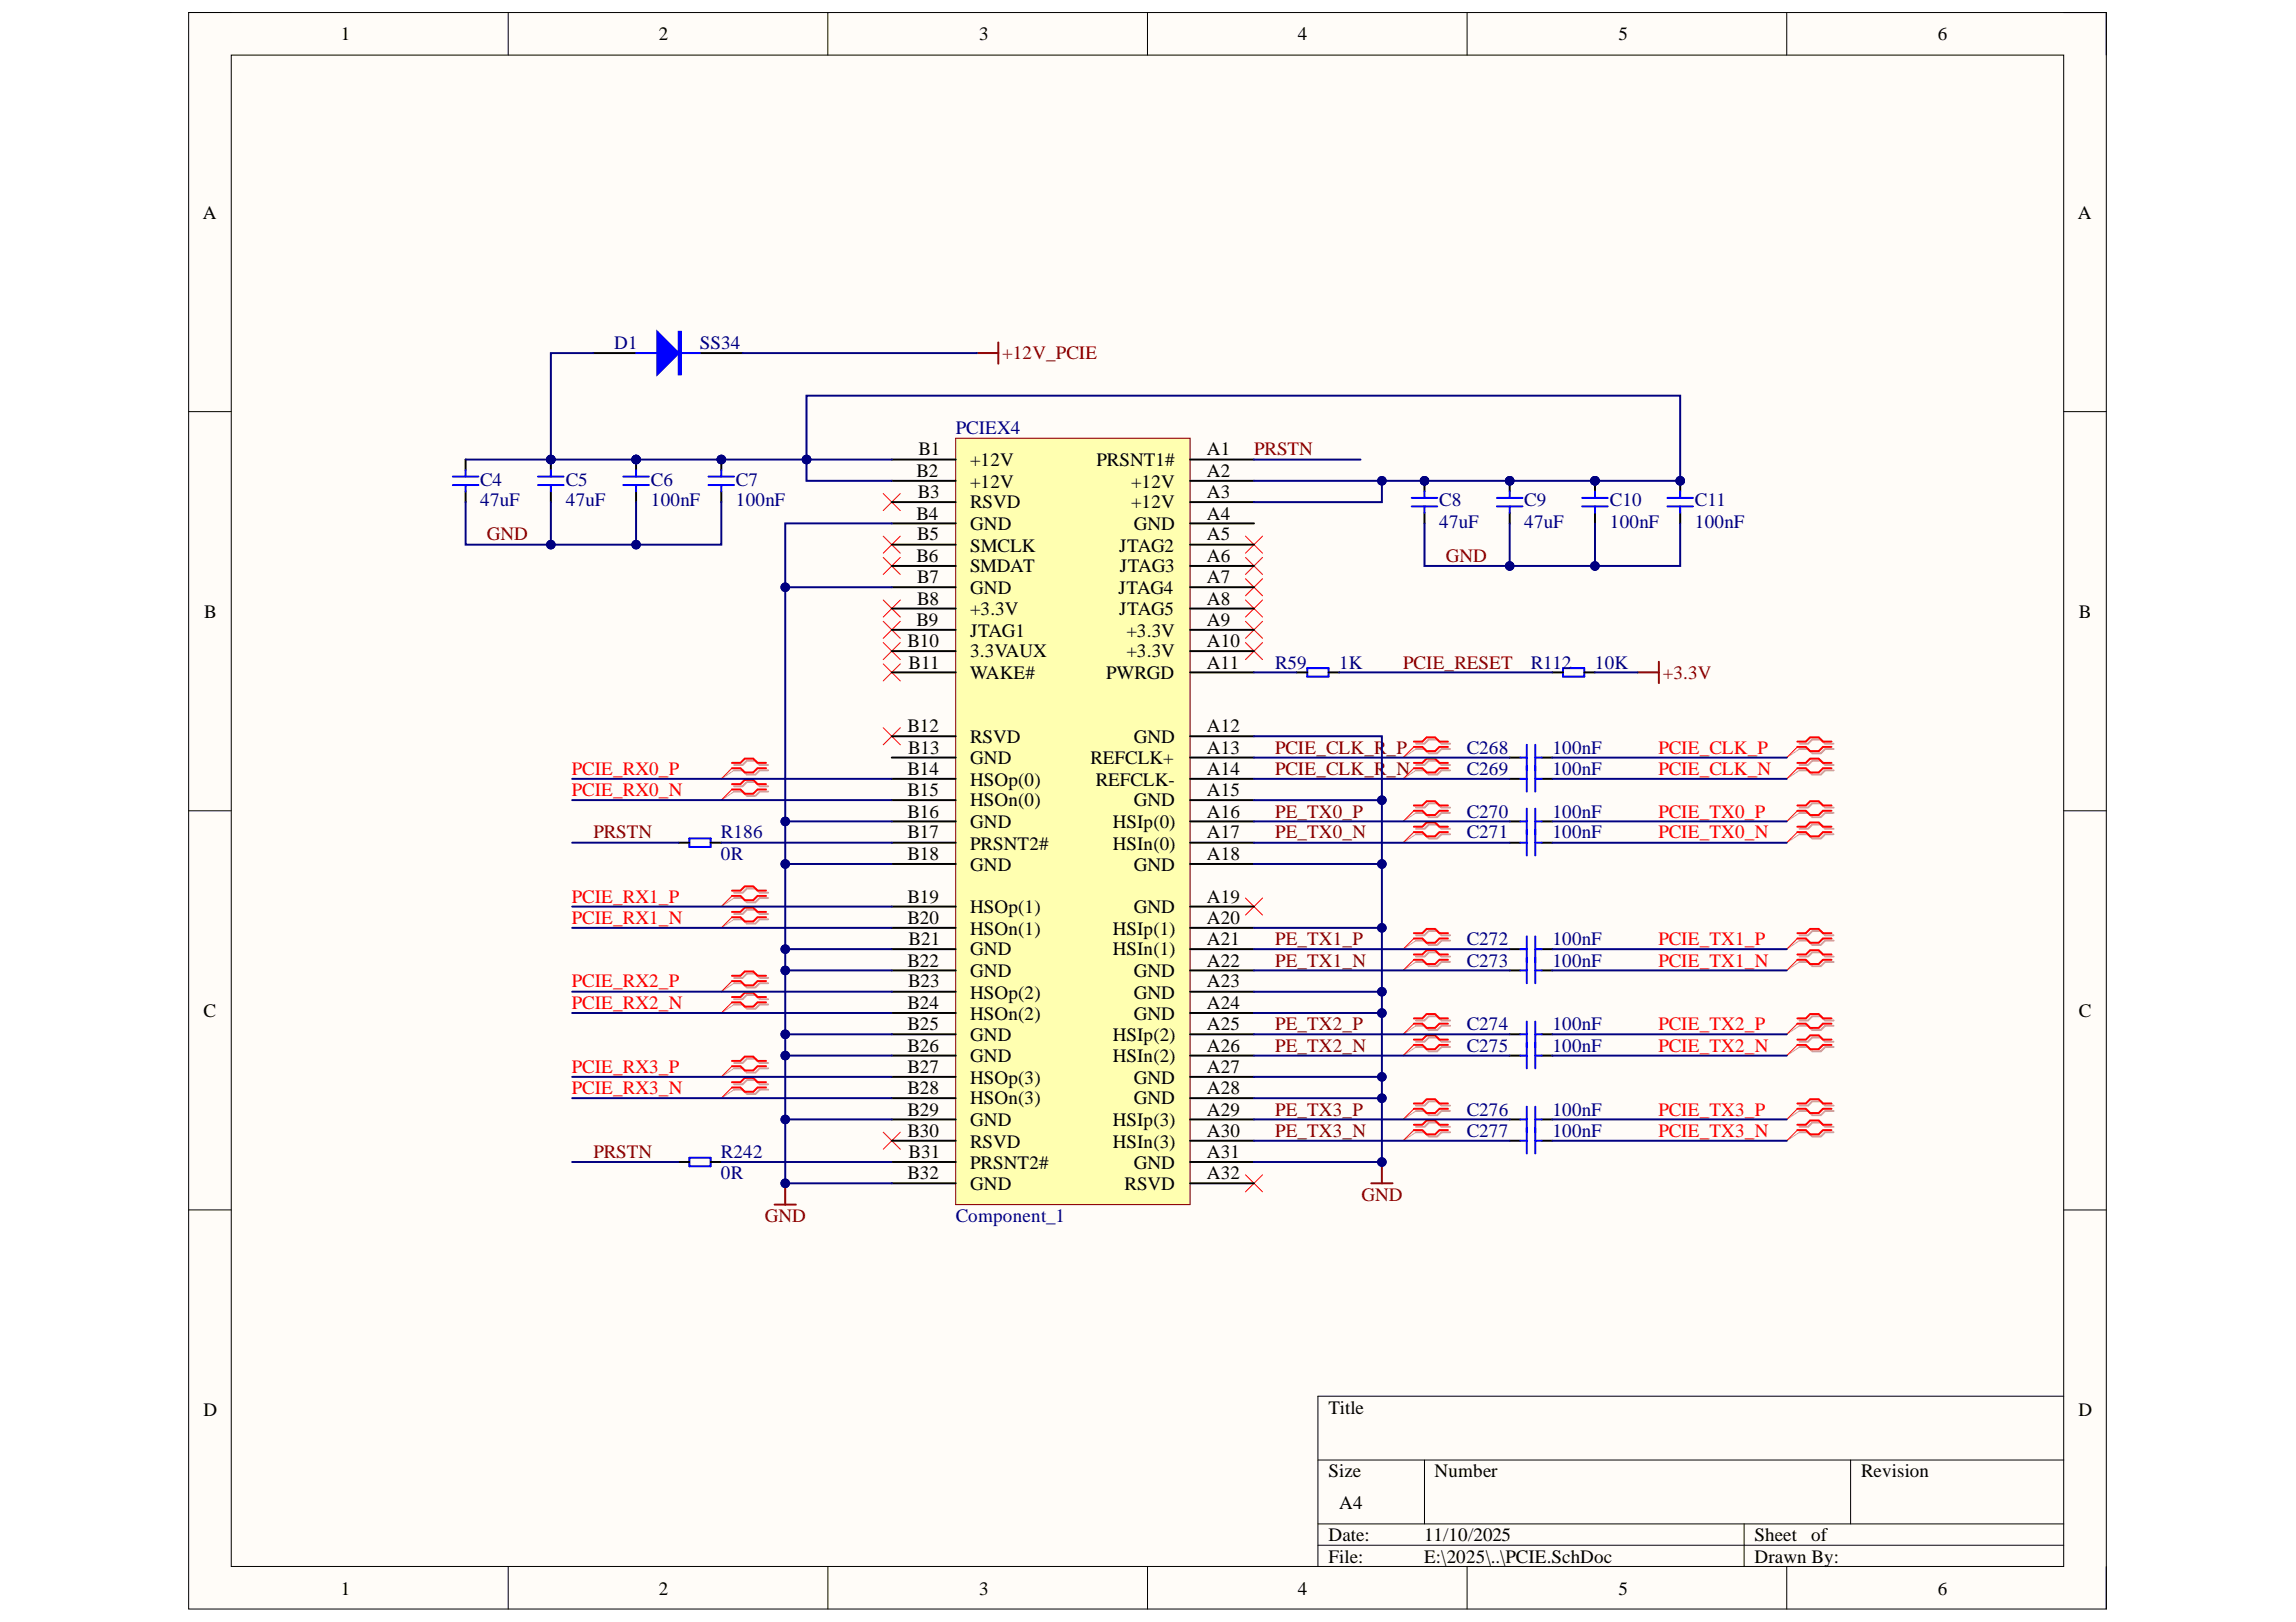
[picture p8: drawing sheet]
<svg xmlns="http://www.w3.org/2000/svg" width="297mm" height="210mm" viewBox="0 0 297 210" stroke-linecap="round" stroke-linejoin="round" font-family="sans-serif">
<defs><g id="words">
<g font-size="2.5">
<text x="44.1" y="5.2">1</text>
<text x="85.2" y="5.2">2</text>
<text x="126.7" y="5.2">3</text>
<text x="167.9" y="5.2">4</text>
<text x="209.4" y="5.2">5</text>
<text x="250.7" y="5.2">6</text>
<text x="26.2" y="28.3">A</text>
<text x="268.8" y="28.3">A</text>
<text x="118.8" y="58.9">B1</text>
<text x="156.1" y="58.9">A1</text>
<text x="118.6" y="61.7">B2</text>
<text x="118.7" y="64.4">B3</text>
<text x="125.5" y="60.3">+12V</text>
<text x="125.5" y="63.1">+12V</text>
<text x="125.5" y="65.8">RSVD</text>
<text x="141.8" y="60.3">PRSNT1#</text>
<text x="146.3" y="63.1">+12V</text>
<text x="146.3" y="65.8">+12V</text>
<text x="156.1" y="61.7">A2</text>
<text x="156.1" y="64.4">A3</text>
<text x="118.6" y="67.2">B4</text>
<text x="118.7" y="69.9">B5</text>
<text x="125.5" y="68.6">GND</text>
<text x="125.5" y="71.4">SMCLK</text>
<text x="144.8" y="71.4">JTAG2</text>
<text x="146.7" y="68.6">GND</text>
<text x="156.1" y="67.2">A4</text>
<text x="156.1" y="69.9">A5</text>
<text x="118.6" y="72.7">B6</text>
<text x="118.7" y="75.4">B7</text>
<text x="125.5" y="74.1">SMDAT</text>
<text x="125.5" y="76.9">GND</text>
<text x="144.7" y="76.9">JTAG4</text>
<text x="144.9" y="74.1">JTAG3</text>
<text x="156.1" y="72.7">A6</text>
<text x="156.1" y="75.4">A7</text>
<text x="26.4" y="79.9">B</text>
<text x="117.4" y="83.7">B10</text>
<text x="118.6" y="81">B9</text>
<text x="118.7" y="78.2">B8</text>
<text x="125.5" y="79.6">+3.3V</text>
<text x="125.5" y="82.4">JTAG1</text>
<text x="144.8" y="79.6">JTAG5</text>
<text x="145.7" y="82.4">+3.3V</text>
<text x="156.1" y="78.2">A8</text>
<text x="156.1" y="81">A9</text>
<text x="156.1" y="83.7">A10</text>
<text x="269" y="79.9">B</text>
<text x="117.6" y="86.5">B11</text>
<text x="125.5" y="85.1">3.3VAUX</text>
<text x="125.5" y="87.9">WAKE#</text>
<text x="143.1" y="87.9">PWRGD</text>
<text x="145.7" y="85.1">+3.3V</text>
<text x="156.1" y="86.5">A11</text>
<text x="117.4" y="94.7">B12</text>
<text x="156.1" y="94.7">A12</text>
<text x="117.4" y="100.3">B14</text>
<text x="117.5" y="97.5">B13</text>
<text x="125.5" y="96.2">RSVD</text>
<text x="125.5" y="98.9">GND</text>
<text x="125.5" y="101.7">HSOp(0)</text>
<text x="141.1" y="98.9">REFCLK+</text>
<text x="141.8" y="101.7">REFCLK-</text>
<text x="146.7" y="96.2">GND</text>
<text x="156.1" y="97.5">A13</text>
<text x="156.1" y="100.3">A14</text>
<text x="117.4" y="103">B15</text>
<text x="117.4" y="105.8">B16</text>
<text x="125.5" y="104.4">HSOn(0)</text>
<text x="125.5" y="107.2">GND</text>
<text x="144" y="107.2">HSIp(0)</text>
<text x="146.7" y="104.4">GND</text>
<text x="156.1" y="103">A15</text>
<text x="156.1" y="105.8">A16</text>
<text x="117.4" y="108.5">B17</text>
<text x="117.4" y="111.3">B18</text>
<text x="125.5" y="109.9">PRSNT2#</text>
<text x="125.5" y="112.7">GND</text>
<text x="144" y="109.9">HSIn(0)</text>
<text x="146.7" y="112.7">GND</text>
<text x="156.1" y="108.5">A17</text>
<text x="156.1" y="111.3">A18</text>
<text x="117.4" y="116.8">B19</text>
<text x="117.4" y="119.6">B20</text>
<text x="125.5" y="118.1">HSOp(1)</text>
<text x="146.7" y="118.1">GND</text>
<text x="156.1" y="116.8">A19</text>
<text x="156.1" y="119.6">A20</text>
<text x="117.4" y="125.1">B22</text>
<text x="117.6" y="122.3">B21</text>
<text x="125.5" y="120.9">HSOn(1)</text>
<text x="125.5" y="123.6">GND</text>
<text x="144" y="120.9">HSIp(1)</text>
<text x="144" y="123.6">HSIn(1)</text>
<text x="156.1" y="122.3">A21</text>
<text x="156.1" y="125.1">A22</text>
<text x="26.3" y="131.6">C</text>
<text x="117.4" y="130.6">B24</text>
<text x="117.5" y="127.8">B23</text>
<text x="125.5" y="126.4">GND</text>
<text x="125.5" y="129.2">HSOp(2)</text>
<text x="125.5" y="131.9">HSOn(2)</text>
<text x="146.7" y="126.4">GND</text>
<text x="146.7" y="129.2">GND</text>
<text x="146.7" y="131.9">GND</text>
<text x="156.1" y="127.8">A23</text>
<text x="156.1" y="130.6">A24</text>
<text x="269" y="131.6">C</text>
<text x="117.4" y="133.3">B25</text>
<text x="117.4" y="136.1">B26</text>
<text x="125.5" y="134.7">GND</text>
<text x="125.5" y="137.4">GND</text>
<text x="144" y="134.7">HSIp(2)</text>
<text x="144" y="137.4">HSIn(2)</text>
<text x="156.1" y="133.3">A25</text>
<text x="156.1" y="136.1">A26</text>
<text x="117.4" y="138.9">B27</text>
<text x="117.4" y="141.6">B28</text>
<text x="125.5" y="140.2">HSOp(3)</text>
<text x="125.5" y="142.9">HSOn(3)</text>
<text x="146.7" y="140.2">GND</text>
<text x="146.7" y="142.9">GND</text>
<text x="156.1" y="138.9">A27</text>
<text x="156.1" y="141.6">A28</text>
<text x="117.4" y="144.4">B29</text>
<text x="117.4" y="147.1">B30</text>
<text x="117.6" y="149.9">B31</text>
<text x="125.5" y="145.7">GND</text>
<text x="125.5" y="148.5">RSVD</text>
<text x="144" y="145.7">HSIp(3)</text>
<text x="144" y="148.5">HSIn(3)</text>
<text x="156.1" y="144.4">A29</text>
<text x="156.1" y="147.1">A30</text>
<text x="156.1" y="149.9">A31</text>
<text x="117.4" y="152.6">B32</text>
<text x="125.5" y="151.2">PRSNT2#</text>
<text x="125.5" y="154">GND</text>
<text x="145.5" y="154">RSVD</text>
<text x="146.7" y="151.2">GND</text>
<text x="156.1" y="152.6">A32</text>
<text x="26.3" y="183.3">D</text>
<text x="171.9" y="182.9">Title</text>
<text x="268.9" y="183.3">D</text>
<text x="171.9" y="191.1">Size</text>
<text x="185.6" y="191.1">Number</text>
<text x="240.8" y="191.1">Revision</text>
<text x="173.2" y="195.3">A4</text>
<text x="171.9" y="199.4">Date:</text>
<text x="171.9" y="202.2">File:</text>
<text x="184.2" y="199.4">11/10/2025</text>
<text x="184.2" y="202.2">E:\2025\..\PCIE.SchDoc</text>
<text x="227" y="199.4">Sheet</text>
<text x="227" y="202.2">Drawn By:</text>
<text x="234.3" y="199.4">of</text>
<text x="44.1" y="206.4">1</text>
<text x="85.2" y="206.4">2</text>
<text x="126.7" y="206.4">3</text>
<text x="167.9" y="206.4">4</text>
<text x="209.4" y="206.4">5</text>
<text x="250.7" y="206.4">6</text>
</g>
<g font-size="2.5" fill="#000080">
<text x="79.5" y="45.2">D1</text>
<text x="90.6" y="45.2">SS34</text>
<text x="123.6" y="56.2">PCIEX4</text>
<text x="62.1" y="62.8">C4</text>
<text x="62.1" y="65.5">47uF</text>
<text x="73.2" y="62.8">C5</text>
<text x="73.2" y="65.5">47uF</text>
<text x="84.2" y="62.8">C6</text>
<text x="84.2" y="65.5">100nF</text>
<text x="95.2" y="62.8">C7</text>
<text x="95.2" y="65.5">100nF</text>
<text x="186.2" y="65.5">C8</text>
<text x="197.2" y="65.5">C9</text>
<text x="208.3" y="65.5">C10</text>
<text x="219.3" y="65.5">C11</text>
<text x="186.2" y="68.3">47uF</text>
<text x="197.2" y="68.3">47uF</text>
<text x="208.3" y="68.3">100nF</text>
<text x="219.3" y="68.3">100nF</text>
<text x="165" y="86.5">R59</text>
<text x="173.2" y="86.5">1K</text>
<text x="198" y="86.5">R112</text>
<text x="206.3" y="86.5">10K</text>
<text x="189.7" y="97.5">C268</text>
<text x="189.7" y="100.3">C269</text>
<text x="200.8" y="97.5">100nF</text>
<text x="200.8" y="100.3">100nF</text>
<text x="189.7" y="105.8">C270</text>
<text x="200.8" y="105.8">100nF</text>
<text x="93.3" y="108.5">R186</text>
<text x="93.3" y="111.3">0R</text>
<text x="189.7" y="108.5">C271</text>
<text x="200.8" y="108.5">100nF</text>
<text x="189.7" y="122.3">C272</text>
<text x="189.7" y="125.1">C273</text>
<text x="200.8" y="122.3">100nF</text>
<text x="200.8" y="125.1">100nF</text>
<text x="189.7" y="133.3">C274</text>
<text x="189.7" y="136.1">C275</text>
<text x="200.8" y="133.3">100nF</text>
<text x="200.8" y="136.1">100nF</text>
<text x="93.3" y="149.9">R242</text>
<text x="189.7" y="144.4">C276</text>
<text x="189.7" y="147.1">C277</text>
<text x="200.8" y="144.4">100nF</text>
<text x="200.8" y="147.1">100nF</text>
<text x="93.3" y="152.6">0R</text>
<text x="123.6" y="158.2">Component_1</text>
</g>
<g font-size="2.5" fill="#800000">
<text x="129.7" y="46.5">+12V_PCIE</text>
<text x="162.2" y="58.9">PRSTN</text>
<text x="63" y="69.9">GND</text>
<text x="187" y="72.7">GND</text>
<text x="181.5" y="86.5">PCIE_RESET</text>
<text x="215.1" y="87.9">+3.3V</text>
<text x="165" y="97.5">PCIE_CLK_R</text>
<text x="165" y="100.3">PCIE_CLK_R</text>
<text x="179.4" y="97.5">_P</text>
<text x="179.4" y="100.3">_N</text>
<text x="165" y="105.8">PE_TX0_P</text>
<text x="76.8" y="108.5">PRSTN</text>
<text x="165" y="108.5">PE_TX0_N</text>
<text x="165" y="122.3">PE_TX1_P</text>
<text x="165" y="125.1">PE_TX1_N</text>
<text x="165" y="133.3">PE_TX2_P</text>
<text x="165" y="136.1">PE_TX2_N</text>
<text x="76.8" y="149.9">PRSTN</text>
<text x="165" y="144.4">PE_TX3_P</text>
<text x="165" y="147.1">PE_TX3_N</text>
<text x="176.1" y="155.4">GND</text>
<text x="98.9" y="158.2">GND</text>
</g>
<g font-size="2.5" fill="#f00">
<text x="74" y="100.3">PCIE_RX0_P</text>
<text x="214.5" y="97.5">PCIE_CLK_P</text>
<text x="214.5" y="100.3">PCIE_CLK_N</text>
<text x="74" y="103">PCIE_RX0_N</text>
<text x="214.5" y="105.8">PCIE_TX0_P</text>
<text x="214.5" y="108.5">PCIE_TX0_N</text>
<text x="74" y="116.8">PCIE_RX1_P</text>
<text x="74" y="119.6">PCIE_RX1_N</text>
<text x="214.5" y="122.3">PCIE_TX1_P</text>
<text x="214.5" y="125.1">PCIE_TX1_N</text>
<text x="74" y="127.8">PCIE_RX2_P</text>
<text x="74" y="130.6">PCIE_RX2_N</text>
<text x="214.5" y="133.3">PCIE_TX2_P</text>
<text x="214.5" y="136.1">PCIE_TX2_N</text>
<text x="74" y="138.9">PCIE_RX3_P</text>
<text x="74" y="141.6">PCIE_RX3_N</text>
<text x="214.5" y="144.4">PCIE_TX3_P</text>
<text x="214.5" y="147.1">PCIE_TX3_N</text>
</g>
</g></defs>
<path d="M24.4 1.6h248.1v206.6h-248.1z" fill-rule="evenodd" fill="#fffcf8"/>
<path d="M24.4 1.6h248.1v206.6h-248.1z" fill="none" stroke="#000" stroke-width=".13"/>
<path d="M29.9 7.1h237.1v195.6h-237.1z" fill-rule="evenodd" fill="#fffcf8"/>
<g fill="none" stroke="#000" stroke-width=".13">
<path d="M24.4 1.6h5.5M29.9 7.1h237.1v195.6h-237.1zM65.7 1.6v5.5M107.1 1.6v5.5M148.5 1.6v5.5M189.8 1.6v5.5M231.2 1.6v5.5M267 1.6h5.5v5.5M24.4 53.3h5.5M267 53.3h5.5M24.4 104.9h5.5M267 104.9h5.5"/>
<path d="M24.4 156.6h5.5M267 156.6h5.5M170.5 188.9h96.5M170.5 197.2h96.5M170.5 200h96.5M184.3 188.9v8.3M225.6 197.2v5.5M239.4 188.9v8.3M267 180.7h-96.5v22M65.7 202.7v5.5M107.1 202.7v5.5M148.5 202.7v5.5"/>
<path d="M189.8 202.7v5.5M231.2 202.7v5.5M272.5 202.7v5.5"/>
</g>
<path d="M76.8 45.7h5.5M90.6 45.7h5.5" fill="none" stroke="#000" stroke-width=".25"/>
<path d="M82.3 45.7h8.3M87.8 42.9h.3v5.5h-.3z" fill="none" stroke="#00f" stroke-width=".25"/>
<path d="M87.9 42.9v5.5" fill="none" stroke="#00f" stroke-width=".28"/>
<path d="M85 42.9l2.8 2.8-2.8 2.7z" fill="#00f"/>
<path d="M85 42.9l2.8 2.8-2.8 2.7zM58.6 61.7h3.3M58.6 62.8h3.3M60.2 60.8v.9M60.2 62.8v.8" fill="none" stroke="#00f" stroke-width=".25"/>
<path d="M60.2 59.5v1.3M60.2 63.6v1.4" fill="none" stroke="#000" stroke-width=".25"/>
<circle cx="71.3" cy="59.5" r=".55" fill="#000080"/>
<circle cx="71.3" cy="59.5" r=".55" fill="none" stroke="#000080" stroke-width=".13"/>
<path d="M71.3 59.5v1.3M71.3 63.6v1.4" fill="none" stroke="#000" stroke-width=".25"/>
<circle cx="71.3" cy="59.5" r=".55" fill="#000080"/>
<circle cx="71.3" cy="59.5" r=".55" fill="none" stroke="#000080" stroke-width=".13"/>
<path d="M69.6 61.7h3.3M69.6 62.8h3.3M71.3 60.8v.9M71.3 62.8v.8" fill="none" stroke="#00f" stroke-width=".25"/>
<circle cx="93.3" cy="59.5" r=".55" fill="#000080"/>
<circle cx="93.3" cy="59.5" r=".55" fill="none" stroke="#000080" stroke-width=".13"/>
<path d="M93.3 59.5v1.3M93.3 63.6v1.4" fill="none" stroke="#000" stroke-width=".25"/>
<circle cx="93.3" cy="59.5" r=".55" fill="#000080"/>
<circle cx="93.3" cy="59.5" r=".55" fill="none" stroke="#000080" stroke-width=".13"/>
<path d="M91.7 61.7h3.3M91.7 62.8h3.3M93.3 60.8v.9M93.3 62.8v.8" fill="none" stroke="#00f" stroke-width=".25"/>
<circle cx="82.3" cy="59.5" r=".55" fill="#000080"/>
<circle cx="82.3" cy="59.5" r=".55" fill="none" stroke="#000080" stroke-width=".13"/>
<path d="M82.3 59.5v1.3M82.3 63.6v1.4" fill="none" stroke="#000" stroke-width=".25"/>
<circle cx="82.3" cy="59.5" r=".55" fill="#000080"/>
<circle cx="82.3" cy="59.5" r=".55" fill="none" stroke="#000080" stroke-width=".13"/>
<path d="M80.6 61.7h3.3M80.6 62.8h3.3M82.3 60.8v.9M82.3 62.8v.8" fill="none" stroke="#00f" stroke-width=".25"/>
<circle cx="217.4" cy="62.2" r=".55" fill="#000080"/>
<circle cx="217.4" cy="62.2" r=".55" fill="none" stroke="#000080" stroke-width=".13"/>
<path d="M217.4 62.2v1.4M217.4 66.4v1.3" fill="none" stroke="#000" stroke-width=".25"/>
<circle cx="217.4" cy="62.2" r=".55" fill="#000080"/>
<circle cx="217.4" cy="62.2" r=".55" fill="none" stroke="#000080" stroke-width=".13"/>
<path d="M215.7 64.4h3.3M215.7 65.5h3.3M217.4 63.6v.8M217.4 65.5v.9" fill="none" stroke="#00f" stroke-width=".25"/>
<circle cx="206.3" cy="62.2" r=".55" fill="#000080"/>
<circle cx="206.3" cy="62.2" r=".55" fill="none" stroke="#000080" stroke-width=".13"/>
<path d="M206.3 62.2v1.4M206.3 66.4v1.3" fill="none" stroke="#000" stroke-width=".25"/>
<circle cx="206.3" cy="62.2" r=".55" fill="#000080"/>
<circle cx="206.3" cy="62.2" r=".55" fill="none" stroke="#000080" stroke-width=".13"/>
<path d="M204.7 64.4h3.3M204.7 65.5h3.3M206.3 63.6v.8M206.3 65.5v.9" fill="none" stroke="#00f" stroke-width=".25"/>
<circle cx="195.3" cy="62.2" r=".55" fill="#000080"/>
<circle cx="195.3" cy="62.2" r=".55" fill="none" stroke="#000080" stroke-width=".13"/>
<path d="M195.3 62.2v1.4M195.3 66.4v1.3" fill="none" stroke="#000" stroke-width=".25"/>
<circle cx="195.3" cy="62.2" r=".55" fill="#000080"/>
<circle cx="195.3" cy="62.2" r=".55" fill="none" stroke="#000080" stroke-width=".13"/>
<path d="M193.7 64.4h3.3M193.7 65.5h3.3M195.3 63.6v.8M195.3 65.5v.9" fill="none" stroke="#00f" stroke-width=".25"/>
<circle cx="184.3" cy="62.2" r=".55" fill="#000080"/>
<circle cx="184.3" cy="62.2" r=".55" fill="none" stroke="#000080" stroke-width=".13"/>
<path d="M184.3 62.2v1.4M184.3 66.4v1.3" fill="none" stroke="#000" stroke-width=".25"/>
<circle cx="184.3" cy="62.2" r=".55" fill="#000080"/>
<circle cx="184.3" cy="62.2" r=".55" fill="none" stroke="#000080" stroke-width=".13"/>
<g fill="none" stroke="#00f" stroke-width=".25">
<path d="M182.6 64.4h3.3M182.6 65.5h3.3M184.3 63.6v.8M184.3 65.5v.9M169.1 86.5h2.8v1.1h-2.8zM196.7 98h.8M197.5 96.4v6M198.6 98h.8M198.6 96.4v6M196.7 100.8h.8M196.7 106.3h.8M196.7 109.1h.8"/>
<path d="M197.5 104.6v6.1M198.6 104.6v6.1M198.6 100.8h.8M198.6 106.3h.8M198.6 109.1h.8M196.7 122.8h.8M196.7 125.6h.8M196.7 133.8h.8M196.7 136.6h.8M197.5 121.2v6M197.5 132.2v6.1M198.6 121.2v6"/>
<path d="M198.6 132.2v6.1M198.6 122.8h.8M198.6 125.6h.8M198.6 133.8h.8M198.6 136.6h.8M196.7 144.9h.8M196.7 147.6h.8M197.5 143.2v6.1M198.6 143.2v6.1M198.6 144.9h.8M198.6 147.6h.8"/>
</g>
<g fill="none" stroke="#d0a19e" stroke-width=".25">
<path d="M95 99h1.1l.5-.6h1.1l.6 .6h1.1M95 99.7h1.1l.5 .5h1.1l.6-.5h1.1M183.2 99h1.1l.5-.5h1.1l.6 .5h1.1M183.2 99.7h1.1l.5 .5h1.1l.6-.5h1.1M183.2 96.2h1.1l.5-.5h1.1l.6 .5h1.1M183.2 96.9h1.1l.5 .6h1.1l.6-.6h1.1M232.8 96.2h1.1l.6-.5h1.1l.5 .5h1.1M232.8 96.9h1.1l.6 .6h1.1l.5-.6h1.1M232.8 99h1.1l.6-.5h1.1l.5 .5h1.1M232.8 99.7h1.1l.6 .5h1.1l.5-.5h1.1M95 101.8h1.1l.5-.6h1.1l.6 .6h1.1M95 102.4h1.1l.5 .6h1.1l.6-.6h1.1"/>
<path d="M95 115.5h1.1l.5-.5h1.1l.6 .5h1.1M95 116.2h1.1l.5 .6h1.1l.6-.6h1.1M95 118.3h1.1l.5-.6h1.1l.6 .6h1.1M95 119h1.1l.5 .5h1.1l.6-.5h1.1M183.2 107.3h1.1l.5-.6h1.1l.6 .6h1.1M183.2 108h1.1l.5 .5h1.1l.6-.5h1.1M183.2 104.5h1.1l.5-.5h1.1l.6 .5h1.1M183.2 105.2h1.1l.5 .5h1.1l.6-.5h1.1M232.8 104.5h1.1l.6-.5h1.1l.5 .5h1.1M232.8 105.2h1.1l.6 .5h1.1l.5-.5h1.1M232.8 107.3h1.1l.6-.6h1.1l.5 .6h1.1M232.8 108h1.1l.6 .5h1.1l.5-.5h1.1"/>
<path d="M95 126.5h1.1l.5-.5h1.1l.6 .5h1.1M95 127.2h1.1l.5 .6h1.1l.6-.6h1.1M95 129.3h1.1l.5-.6h1.1l.6 .6h1.1M95 130h1.1l.5 .5h1.1l.6-.5h1.1M95 137.6h1.1l.5-.6h1.1l.6 .6h1.1M95 138.3h1.1l.5 .5h1.1l.6-.5h1.1M183.2 123.8h1.1l.5-.6h1.1l.6 .6h1.1M183.2 124.5h1.1l.5 .5h1.1l.6-.5h1.1M183.2 121h1.1l.5-.5h1.1l.6 .5h1.1M183.2 121.7h1.1l.5 .6h1.1l.6-.6h1.1M183.2 134.8h1.1l.5-.5h1.1l.6 .5h1.1M183.2 135.5h1.1l.5 .5h1.1l.6-.5h1.1"/>
<path d="M183.2 132.1h1.1l.5-.6h1.1l.6 .6h1.1M183.2 132.8h1.1l.5 .5h1.1l.6-.5h1.1M232.8 121h1.1l.6-.5h1.1l.5 .5h1.1M232.8 121.7h1.1l.6 .6h1.1l.5-.6h1.1M232.8 123.8h1.1l.6-.6h1.1l.5 .6h1.1M232.8 124.5h1.1l.6 .5h1.1l.5-.5h1.1M232.8 132.1h1.1l.6-.6h1.1l.5 .6h1.1M232.8 132.8h1.1l.6 .5h1.1l.5-.5h1.1M232.8 134.8h1.1l.6-.5h1.1l.5 .5h1.1M232.8 135.5h1.1l.6 .5h1.1l.5-.5h1.1M95 140.3h1.1l.5-.5h1.1l.6 .5h1.1M95 141h1.1l.5 .6h1.1l.6-.6h1.1"/>
<path d="M183.2 145.8h1.1l.5-.5h1.1l.6 .5h1.1M183.2 146.5h1.1l.5 .6h1.1l.6-.6h1.1M183.2 143.1h1.1l.5-.6h1.1l.6 .6h1.1M183.2 143.8h1.1l.5 .5h1.1l.6-.5h1.1M232.8 143.1h1.1l.6-.6h1.1l.5 .6h1.1M232.8 143.8h1.1l.6 .5h1.1l.5-.5h1.1M232.8 145.8h1.1l.6-.5h1.1l.5 .5h1.1M232.8 146.5h1.1l.6 .6h1.1l.5-.6h1.1"/>
</g>
<g fill="none" stroke="#d0a19e" stroke-width=".13">
<path d="M95 99.7l-1.7 1.1M183.2 99.7l-1.7 1.1M183.2 96.9l-1.7 1.1M232.8 96.9l-1.6 1.1M232.8 99.7l-1.6 1.1M95 102.4l-1.7 1.1M95 116.2l-1.7 1.1M95 119l-1.7 1.1M183.2 108l-1.7 1.1M183.2 105.2l-1.7 1.1M232.8 105.2l-1.6 1.1M232.8 108l-1.6 1.1"/>
<path d="M95 127.2l-1.7 1.1M95 130l-1.7 1.1M95 138.3l-1.7 1.1M183.2 124.5l-1.7 1.1M183.2 121.7l-1.7 1.1M183.2 135.5l-1.7 1.1M183.2 132.8l-1.7 1M232.8 121.7l-1.6 1.1M232.8 124.5l-1.6 1.1M232.8 132.8l-1.6 1M232.8 135.5l-1.6 1.1M95 141l-1.7 1.1"/>
<path d="M183.2 146.5l-1.7 1.1M183.2 143.8l-1.7 1.1M232.8 143.8l-1.6 1.1M232.8 146.5l-1.6 1.1"/>
</g>
<g fill="none" stroke="#f00" stroke-width=".25">
<path d="M94.7 98.7h1.1l.5-.5h1.2l.5 .5h1.1M94.7 99.4h1.1l.5 .6h1.2l.5-.6h1.1M182.9 98.7h1.1l.6-.5h1.1l.5 .5h1.1M182.9 99.4h1.1l.6 .6h1.1l.5-.6h1.1M182.9 96h1.1l.6-.6h1.1l.5 .6h1.1M182.9 96.7h1.1l.6 .5h1.1l.5-.5h1.1M232.5 96h1.1l.6-.6h1.1l.5 .6h1.1M232.5 96.7h1.1l.6 .5h1.1l.5-.5h1.1M232.5 98.7h1.1l.6-.5h1.1l.5 .5h1.1M232.5 99.4h1.1l.6 .6h1.1l.5-.6h1.1M94.7 101.5h1.1l.5-.6h1.2l.5 .6h1.1M94.7 102.2h1.1l.5 .5h1.2l.5-.5h1.1"/>
<path d="M94.7 115.3h1.1l.5-.6h1.2l.5 .6h1.1M94.7 115.9h1.1l.5 .6h1.2l.5-.6h1.1M94.7 118h1.1l.5-.5h1.2l.5 .5h1.1M94.7 118.7h1.1l.5 .5h1.2l.5-.5h1.1M182.9 107h1.1l.6-.6h1.1l.5 .6h1.1M182.9 107.7h1.1l.6 .5h1.1l.5-.5h1.1M182.9 104.2h1.1l.6-.5h1.1l.5 .5h1.1M182.9 104.9h1.1l.6 .6h1.1l.5-.6h1.1M232.5 104.2h1.1l.6-.5h1.1l.5 .5h1.1M232.5 104.9h1.1l.6 .6h1.1l.5-.6h1.1M232.5 107h1.1l.6-.6h1.1l.5 .6h1.1M232.5 107.7h1.1l.6 .5h1.1l.5-.5h1.1"/>
<path d="M94.7 126.3h1.1l.5-.6h1.2l.5 .6h1.1M94.7 127h1.1l.5 .5h1.2l.5-.5h1.1M94.7 129h1.1l.5-.5h1.2l.5 .5h1.1M94.7 129.7h1.1l.5 .6h1.2l.5-.6h1.1M94.7 137.3h1.1l.5-.6h1.2l.5 .6h1.1M94.7 138h1.1l.5 .5h1.2l.5-.5h1.1M182.9 123.5h1.1l.6-.5h1.1l.5 .5h1.1M182.9 124.2h1.1l.6 .6h1.1l.5-.6h1.1M182.9 120.8h1.1l.6-.6h1.1l.5 .6h1.1M182.9 121.4h1.1l.6 .6h1.1l.5-.6h1.1M182.9 134.5h1.1l.6-.5h1.1l.5 .5h1.1M182.9 135.2h1.1l.6 .6h1.1l.5-.6h1.1"/>
<path d="M182.9 131.8h1.1l.6-.6h1.1l.5 .6h1.1M182.9 132.5h1.1l.6 .5h1.1l.5-.5h1.1M232.5 120.8h1.1l.6-.6h1.1l.5 .6h1.1M232.5 121.4h1.1l.6 .6h1.1l.5-.6h1.1M232.5 123.5h1.1l.6-.5h1.1l.5 .5h1.1M232.5 124.2h1.1l.6 .6h1.1l.5-.6h1.1M232.5 131.8h1.1l.6-.6h1.1l.5 .6h1.1M232.5 132.5h1.1l.6 .5h1.1l.5-.5h1.1M232.5 134.5h1.1l.6-.5h1.1l.5 .5h1.1M232.5 135.2h1.1l.6 .6h1.1l.5-.6h1.1M94.7 140h1.1l.5-.5h1.2l.5 .5h1.1M94.7 140.7h1.1l.5 .6h1.2l.5-.6h1.1"/>
<path d="M182.9 145.6h1.1l.6-.6h1.1l.5 .6h1.1M182.9 146.3h1.1l.6 .5h1.1l.5-.5h1.1M182.9 142.8h1.1l.6-.5h1.1l.5 .5h1.1M182.9 143.5h1.1l.6 .5h1.1l.5-.5h1.1M232.5 142.8h1.1l.6-.5h1.1l.5 .5h1.1M232.5 143.5h1.1l.6 .5h1.1l.5-.5h1.1M232.5 145.6h1.1l.6-.6h1.1l.5 .6h1.1M232.5 146.3h1.1l.6 .5h1.1l.5-.5h1.1"/>
</g>
<g fill="none" stroke="#f00" stroke-width=".13">
<path d="M94.7 99.4l-1.4 1.4M182.9 99.4l-1.4 1.4M182.9 96.7l-1.4 1.3M232.5 96.7l-1.3 1.3M232.5 99.4l-1.3 1.4M94.7 102.2l-1.4 1.3M94.7 115.9l-1.4 1.4M94.7 118.7l-1.4 1.4M182.9 107.7l-1.4 1.4M182.9 104.9l-1.4 1.4M232.5 104.9l-1.3 1.4M232.5 107.7l-1.3 1.4"/>
<path d="M94.7 127l-1.4 1.3M94.7 129.7l-1.4 1.4M94.7 138l-1.4 1.4M182.9 124.2l-1.4 1.4M182.9 121.4l-1.4 1.4M182.9 135.2l-1.4 1.4M182.9 132.5l-1.4 1.3M232.5 121.4l-1.3 1.4M232.5 124.2l-1.3 1.4M232.5 132.5l-1.3 1.3M232.5 135.2l-1.3 1.4M94.7 140.7l-1.4 1.4"/>
<path d="M182.9 146.3l-1.4 1.3M182.9 143.5l-1.4 1.4M232.5 143.5l-1.3 1.4M232.5 146.3l-1.3 1.3"/>
</g>
<g fill="none" stroke="#000" stroke-width=".25">
<path d="M167.7 87h1.4M171.9 87h1.4M195.3 98h1.4M199.4 98h1.4M195.3 100.8h1.4M195.3 106.3h1.4M195.3 109.1h1.4M199.4 100.8h1.4M199.4 106.3h1.4M199.4 109.1h1.4M195.3 122.8h1.4M195.3 125.6h1.4"/>
<path d="M195.3 133.8h1.4M195.3 136.6h1.4M199.4 122.8h1.4M199.4 125.6h1.4M199.4 133.8h1.4M199.4 136.6h1.4M195.3 144.9h1.4M195.3 147.6h1.4M199.4 144.9h1.4M199.4 147.6h1.4"/>
</g>
<path d="M211.9 87h2.7M214.6 85.6v2.8M100.2 155.9h2.8M101.6 153.1v2.8" fill="none" stroke="#800000" stroke-width=".25"/>
<circle cx="101.6" cy="153.1" r=".55" fill="#000080"/>
<circle cx="101.6" cy="153.1" r=".55" fill="none" stroke="#000080" stroke-width=".13"/>
<path d="M177.4 153.1h2.8M178.8 150.4v2.7" fill="none" stroke="#800000" stroke-width=".25"/>
<circle cx="178.8" cy="150.4" r=".55" fill="#000080"/>
<circle cx="178.8" cy="150.4" r=".55" fill="none" stroke="#000080" stroke-width=".13"/>
<path d="M202.2 86.5h2.8v1.1h-2.8zM89.2 149.8h2.7v1.1h-2.7z" fill="none" stroke="#00f" stroke-width=".25"/>
<path d="M200.8 87h1.4M205 87h1.3M87.8 150.4h1.4M91.9 150.4h1.4" fill="none" stroke="#000" stroke-width=".25"/>
<g fill="none" stroke="#f00" stroke-width=".13">
<path d="M114.3 77.6l2.2 2.3M114.3 72.1l2.2 2.2M114.3 69.4l2.2 2.2M114.3 63.9l2.2 2.2M116.5 77.6l-2.2 2.3M116.5 72.1l-2.2 2.2M116.5 69.4l-2.2 2.2M116.5 63.9l-2.2 2.2M161.1 69.4l2.2 2.2M161.1 72.1l2.2 2.2M161.1 74.9l2.2 2.2M161.1 77.6l2.2 2.3"/>
<path d="M163.3 69.4l-2.2 2.2M163.3 72.1l-2.2 2.2M163.3 74.9l-2.2 2.2M163.3 77.6l-2.2 2.3M114.3 85.9l2.2 2.2M114.3 94.2l2.2 2.2M114.3 83.2l2.2 2.2M114.3 80.4l2.2 2.2M116.5 85.9l-2.2 2.2M116.5 94.2l-2.2 2.2M116.5 83.2l-2.2 2.2M116.5 80.4l-2.2 2.2"/>
<path d="M161.1 80.4l2.2 2.2M161.1 83.2l2.2 2.2M163.3 80.4l-2.2 2.2M163.3 83.2l-2.2 2.2M161.1 116.2l2.2 2.2M163.3 116.2l-2.2 2.2M114.3 146.5l2.2 2.2M116.5 146.5l-2.2 2.2M161.1 152l2.2 2.2M163.3 152l-2.2 2.2"/>
</g>
<path d="M123.6 56.7h30.4v99.2h-30.4z" fill-rule="evenodd" fill="#ffffb0"/>
<path d="M123.6 56.7h30.4v99.2h-30.4z" fill="none" stroke="#800000" stroke-width=".13"/>
<g fill="none" stroke="#000" stroke-width=".25">
<path d="M115.4 59.5h8.2M154 59.5h8.2M115.4 62.2h8.2M115.4 65h8.2M115.4 67.7h8.2M115.4 70.5h8.2M115.4 73.2h8.2M115.4 76h8.2M115.4 78.8h8.2M154 62.2h8.2M154 65h8.2M154 67.7h8.2"/>
<path d="M154 70.5h8.2M154 73.2h8.2M154 76h8.2M154 78.8h8.2M115.4 81.5h8.2M115.4 84.3h8.2M115.4 87h8.2M115.4 95.3h8.2M115.4 98h8.2M154 81.5h8.2M154 84.3h8.2M154 87h8.2"/>
<path d="M154 95.3h8.2M154 98h8.2M87.8 109.1h1.4M91.9 109.1h1.4M115.4 100.8h8.2M115.4 103.5h8.2M115.4 106.3h8.2M115.4 109.1h8.2M115.4 111.8h8.2M115.4 117.3h8.2M154 100.8h8.2M154 103.5h8.2"/>
<path d="M154 106.3h8.2M154 109.1h8.2M154 111.8h8.2M154 117.3h8.2M115.4 120.1h8.2M115.4 122.8h8.2M115.4 125.6h8.2M115.4 128.3h8.2M115.4 131.1h8.2M115.4 133.8h8.2M115.4 136.6h8.2M115.4 139.4h8.2"/>
<path d="M154 120.1h8.2M154 122.8h8.2M154 125.6h8.2M154 128.3h8.2M154 131.1h8.2M154 133.8h8.2M154 136.6h8.2M154 139.4h8.2M115.4 142.1h8.2M115.4 144.9h8.2M115.4 147.6h8.2M115.4 150.4h8.2"/>
<path d="M115.4 153.1h8.2M154 142.1h8.2M154 144.9h8.2M154 147.6h8.2M154 150.4h8.2M154 153.1h8.2"/>
</g>
<path d="M89.2 108.5h2.7v1.1h-2.7z" fill="none" stroke="#00f" stroke-width=".25"/>
<path d="M126.4 45.7h2.8M129.2 44.3v2.8" fill="none" stroke="#800000" stroke-width=".25"/>
<path d="M104.3 59.5v-8.3h113.1v11h-11.1" fill="none" stroke="#000080" stroke-width=".25"/>
<circle cx="104.3" cy="59.5" r=".55" fill="#000080"/>
<circle cx="104.3" cy="59.5" r=".55" fill="none" stroke="#000080" stroke-width=".13"/>
<circle cx="217.4" cy="62.2" r=".55" fill="#000080"/>
<circle cx="217.4" cy="62.2" r=".55" fill="none" stroke="#000080" stroke-width=".13"/>
<circle cx="206.3" cy="62.2" r=".55" fill="#000080"/>
<circle cx="206.3" cy="62.2" r=".55" fill="none" stroke="#000080" stroke-width=".13"/>
<path d="M74 117.3h41.4M74 103.5h41.4M74 100.8h41.4M74 139.4h41.4M74 131.1h41.4M74 128.3h41.4M74 120.1h41.4M74 150.4h13.8M74 142.1h41.4M93.3 150.4h22.1M101.6 144.9h13.8" fill="none" stroke="#000080" stroke-width=".25"/>
<circle cx="101.6" cy="144.9" r=".55" fill="#000080"/>
<circle cx="101.6" cy="144.9" r=".55" fill="none" stroke="#000080" stroke-width=".13"/>
<path d="M101.6 136.6h13.8" fill="none" stroke="#000080" stroke-width=".25"/>
<circle cx="101.6" cy="136.6" r=".55" fill="#000080"/>
<circle cx="101.6" cy="136.6" r=".55" fill="none" stroke="#000080" stroke-width=".13"/>
<path d="M101.6 133.8h13.8" fill="none" stroke="#000080" stroke-width=".25"/>
<circle cx="101.6" cy="133.8" r=".55" fill="#000080"/>
<circle cx="101.6" cy="133.8" r=".55" fill="none" stroke="#000080" stroke-width=".13"/>
<path d="M101.6 125.6h13.8" fill="none" stroke="#000080" stroke-width=".25"/>
<circle cx="101.6" cy="125.6" r=".55" fill="#000080"/>
<circle cx="101.6" cy="125.6" r=".55" fill="none" stroke="#000080" stroke-width=".13"/>
<path d="M101.6 122.8h13.8" fill="none" stroke="#000080" stroke-width=".25"/>
<circle cx="101.6" cy="122.8" r=".55" fill="#000080"/>
<circle cx="101.6" cy="122.8" r=".55" fill="none" stroke="#000080" stroke-width=".13"/>
<path d="M101.6 111.8h13.8" fill="none" stroke="#000080" stroke-width=".25"/>
<circle cx="101.6" cy="111.8" r=".55" fill="#000080"/>
<circle cx="101.6" cy="111.8" r=".55" fill="none" stroke="#000080" stroke-width=".13"/>
<path d="M101.6 106.3h13.8" fill="none" stroke="#000080" stroke-width=".25"/>
<circle cx="101.6" cy="106.3" r=".55" fill="#000080"/>
<circle cx="101.6" cy="106.3" r=".55" fill="none" stroke="#000080" stroke-width=".13"/>
<path d="M115.4 67.7h-13.8v8.3" fill="none" stroke="#000080" stroke-width=".25"/>
<circle cx="101.6" cy="76" r=".55" fill="#000080"/>
<circle cx="101.6" cy="76" r=".55" fill="none" stroke="#000080" stroke-width=".13"/>
<path d="M104.3 59.5v2.7h11.1M93.3 109.1h22.1" fill="none" stroke="#000080" stroke-width=".25"/>
<circle cx="104.3" cy="59.5" r=".55" fill="#000080"/>
<circle cx="104.3" cy="59.5" r=".55" fill="none" stroke="#000080" stroke-width=".13"/>
<path d="M96.1 45.7h30.3M162.2 147.6h33.1M162.2 144.9h33.1M162.2 142.1h16.6" fill="none" stroke="#000080" stroke-width=".25"/>
<circle cx="178.8" cy="142.1" r=".55" fill="#000080"/>
<circle cx="178.8" cy="142.1" r=".55" fill="none" stroke="#000080" stroke-width=".13"/>
<path d="M162.2 139.4h16.6" fill="none" stroke="#000080" stroke-width=".25"/>
<circle cx="178.8" cy="139.4" r=".55" fill="#000080"/>
<circle cx="178.8" cy="139.4" r=".55" fill="none" stroke="#000080" stroke-width=".13"/>
<path d="M162.2 136.6h33.1M162.2 133.8h33.1M162.2 131.1h16.6" fill="none" stroke="#000080" stroke-width=".25"/>
<circle cx="178.8" cy="131.1" r=".55" fill="#000080"/>
<circle cx="178.8" cy="131.1" r=".55" fill="none" stroke="#000080" stroke-width=".13"/>
<path d="M162.2 128.3h16.6" fill="none" stroke="#000080" stroke-width=".25"/>
<circle cx="178.8" cy="128.3" r=".55" fill="#000080"/>
<circle cx="178.8" cy="128.3" r=".55" fill="none" stroke="#000080" stroke-width=".13"/>
<path d="M162.2 125.6h33.1M162.2 122.8h33.1M162.2 120.1h16.6" fill="none" stroke="#000080" stroke-width=".25"/>
<circle cx="178.8" cy="120.1" r=".55" fill="#000080"/>
<circle cx="178.8" cy="120.1" r=".55" fill="none" stroke="#000080" stroke-width=".13"/>
<path d="M162.2 111.8h16.6" fill="none" stroke="#000080" stroke-width=".25"/>
<circle cx="178.8" cy="111.8" r=".55" fill="#000080"/>
<circle cx="178.8" cy="111.8" r=".55" fill="none" stroke="#000080" stroke-width=".13"/>
<path d="M162.2 109.1h33.1M162.2 106.3h33.1M162.2 103.5h16.6" fill="none" stroke="#000080" stroke-width=".25"/>
<circle cx="178.8" cy="103.5" r=".55" fill="#000080"/>
<circle cx="178.8" cy="103.5" r=".55" fill="none" stroke="#000080" stroke-width=".13"/>
<path d="M162.2 62.2h16.6v2.8h-16.6M162.2 98h33.1M162.2 87h5.5M162.2 100.8h33.1" fill="none" stroke="#000080" stroke-width=".25"/>
<circle cx="178.8" cy="62.2" r=".55" fill="#000080"/>
<circle cx="178.8" cy="62.2" r=".55" fill="none" stroke="#000080" stroke-width=".13"/>
<path d="M162.2 59.5h13.8M178.8 62.2h27.5M173.3 87h27.5" fill="none" stroke="#000080" stroke-width=".25"/>
<circle cx="206.3" cy="62.2" r=".55" fill="#000080"/>
<circle cx="206.3" cy="62.2" r=".55" fill="none" stroke="#000080" stroke-width=".13"/>
<circle cx="195.3" cy="62.2" r=".55" fill="#000080"/>
<circle cx="195.3" cy="62.2" r=".55" fill="none" stroke="#000080" stroke-width=".13"/>
<circle cx="184.3" cy="62.2" r=".55" fill="#000080"/>
<circle cx="184.3" cy="62.2" r=".55" fill="none" stroke="#000080" stroke-width=".13"/>
<circle cx="178.8" cy="62.2" r=".55" fill="#000080"/>
<circle cx="178.8" cy="62.2" r=".55" fill="none" stroke="#000080" stroke-width=".13"/>
<path d="M71.3 65v5.5M200.8 98h30.4M206.3 87h5.6M200.8 109.1h30.4M200.8 106.3h30.4M200.8 100.8h30.4M200.8 136.6h30.4M200.8 133.8h30.4M200.8 125.6h30.4M200.8 122.8h30.4M200.8 147.6h30.4M200.8 144.9h30.4" fill="none" stroke="#000080" stroke-width=".25"/>
<circle cx="71.3" cy="70.5" r=".55" fill="#000080"/>
<circle cx="71.3" cy="70.5" r=".55" fill="none" stroke="#000080" stroke-width=".13"/>
<path d="M82.3 65v5.5" fill="none" stroke="#000080" stroke-width=".25"/>
<circle cx="82.3" cy="70.5" r=".55" fill="#000080"/>
<circle cx="82.3" cy="70.5" r=".55" fill="none" stroke="#000080" stroke-width=".13"/>
<path d="M195.3 67.7v5.5" fill="none" stroke="#000080" stroke-width=".25"/>
<circle cx="195.3" cy="73.2" r=".55" fill="#000080"/>
<circle cx="195.3" cy="73.2" r=".55" fill="none" stroke="#000080" stroke-width=".13"/>
<path d="M206.3 67.7v5.5" fill="none" stroke="#000080" stroke-width=".25"/>
<circle cx="206.3" cy="73.2" r=".55" fill="#000080"/>
<circle cx="206.3" cy="73.2" r=".55" fill="none" stroke="#000080" stroke-width=".13"/>
<path d="M60.2 59.5h22.1" fill="none" stroke="#000080" stroke-width=".25"/>
<circle cx="82.3" cy="59.5" r=".55" fill="#000080"/>
<circle cx="82.3" cy="59.5" r=".55" fill="none" stroke="#000080" stroke-width=".13"/>
<circle cx="71.3" cy="59.5" r=".55" fill="#000080"/>
<circle cx="71.3" cy="59.5" r=".55" fill="none" stroke="#000080" stroke-width=".13"/>
<path d="M82.3 59.5h33.1" fill="none" stroke="#000080" stroke-width=".25"/>
<circle cx="104.3" cy="59.5" r=".55" fill="#000080"/>
<circle cx="104.3" cy="59.5" r=".55" fill="none" stroke="#000080" stroke-width=".13"/>
<circle cx="93.3" cy="59.5" r=".55" fill="#000080"/>
<circle cx="93.3" cy="59.5" r=".55" fill="none" stroke="#000080" stroke-width=".13"/>
<circle cx="82.3" cy="59.5" r=".55" fill="#000080"/>
<circle cx="82.3" cy="59.5" r=".55" fill="none" stroke="#000080" stroke-width=".13"/>
<path d="M115.4 76h-13.8v77.1h13.8" fill="none" stroke="#000080" stroke-width=".25"/>
<circle cx="101.6" cy="76" r=".55" fill="#000080"/>
<circle cx="101.6" cy="76" r=".55" fill="none" stroke="#000080" stroke-width=".13"/>
<circle cx="101.6" cy="106.3" r=".55" fill="#000080"/>
<circle cx="101.6" cy="106.3" r=".55" fill="none" stroke="#000080" stroke-width=".13"/>
<circle cx="101.6" cy="111.8" r=".55" fill="#000080"/>
<circle cx="101.6" cy="111.8" r=".55" fill="none" stroke="#000080" stroke-width=".13"/>
<circle cx="101.6" cy="122.8" r=".55" fill="#000080"/>
<circle cx="101.6" cy="122.8" r=".55" fill="none" stroke="#000080" stroke-width=".13"/>
<circle cx="101.6" cy="125.6" r=".55" fill="#000080"/>
<circle cx="101.6" cy="125.6" r=".55" fill="none" stroke="#000080" stroke-width=".13"/>
<circle cx="101.6" cy="133.8" r=".55" fill="#000080"/>
<circle cx="101.6" cy="133.8" r=".55" fill="none" stroke="#000080" stroke-width=".13"/>
<circle cx="101.6" cy="136.6" r=".55" fill="#000080"/>
<circle cx="101.6" cy="136.6" r=".55" fill="none" stroke="#000080" stroke-width=".13"/>
<circle cx="101.6" cy="144.9" r=".55" fill="#000080"/>
<circle cx="101.6" cy="144.9" r=".55" fill="none" stroke="#000080" stroke-width=".13"/>
<circle cx="101.6" cy="153.1" r=".55" fill="#000080"/>
<circle cx="101.6" cy="153.1" r=".55" fill="none" stroke="#000080" stroke-width=".13"/>
<path d="M162.2 95.3h16.6v55.1h-16.6" fill="none" stroke="#000080" stroke-width=".25"/>
<circle cx="178.8" cy="103.5" r=".55" fill="#000080"/>
<circle cx="178.8" cy="103.5" r=".55" fill="none" stroke="#000080" stroke-width=".13"/>
<circle cx="178.8" cy="111.8" r=".55" fill="#000080"/>
<circle cx="178.8" cy="111.8" r=".55" fill="none" stroke="#000080" stroke-width=".13"/>
<circle cx="178.8" cy="120.1" r=".55" fill="#000080"/>
<circle cx="178.8" cy="120.1" r=".55" fill="none" stroke="#000080" stroke-width=".13"/>
<circle cx="178.8" cy="128.3" r=".55" fill="#000080"/>
<circle cx="178.8" cy="128.3" r=".55" fill="none" stroke="#000080" stroke-width=".13"/>
<circle cx="178.8" cy="131.1" r=".55" fill="#000080"/>
<circle cx="178.8" cy="131.1" r=".55" fill="none" stroke="#000080" stroke-width=".13"/>
<circle cx="178.8" cy="139.4" r=".55" fill="#000080"/>
<circle cx="178.8" cy="139.4" r=".55" fill="none" stroke="#000080" stroke-width=".13"/>
<circle cx="178.8" cy="142.1" r=".55" fill="#000080"/>
<circle cx="178.8" cy="142.1" r=".55" fill="none" stroke="#000080" stroke-width=".13"/>
<circle cx="178.8" cy="150.4" r=".55" fill="#000080"/>
<circle cx="178.8" cy="150.4" r=".55" fill="none" stroke="#000080" stroke-width=".13"/>
<path d="M60.2 65v5.5h33.1v-5.5" fill="none" stroke="#000080" stroke-width=".25"/>
<circle cx="71.3" cy="70.5" r=".55" fill="#000080"/>
<circle cx="71.3" cy="70.5" r=".55" fill="none" stroke="#000080" stroke-width=".13"/>
<circle cx="82.3" cy="70.5" r=".55" fill="#000080"/>
<circle cx="82.3" cy="70.5" r=".55" fill="none" stroke="#000080" stroke-width=".13"/>
<path d="M184.3 67.7v5.5h33.1v-5.5" fill="none" stroke="#000080" stroke-width=".25"/>
<circle cx="195.3" cy="73.2" r=".55" fill="#000080"/>
<circle cx="195.3" cy="73.2" r=".55" fill="none" stroke="#000080" stroke-width=".13"/>
<circle cx="206.3" cy="73.2" r=".55" fill="#000080"/>
<circle cx="206.3" cy="73.2" r=".55" fill="none" stroke="#000080" stroke-width=".13"/>
<path d="M76.8 45.7h-5.5v13.8M74 109.1h13.8" fill="none" stroke="#000080" stroke-width=".25"/>
<circle cx="71.3" cy="59.5" r=".55" fill="#000080"/>
<circle cx="71.3" cy="59.5" r=".55" fill="none" stroke="#000080" stroke-width=".13"/>
<use href="#words"/>
</svg>
